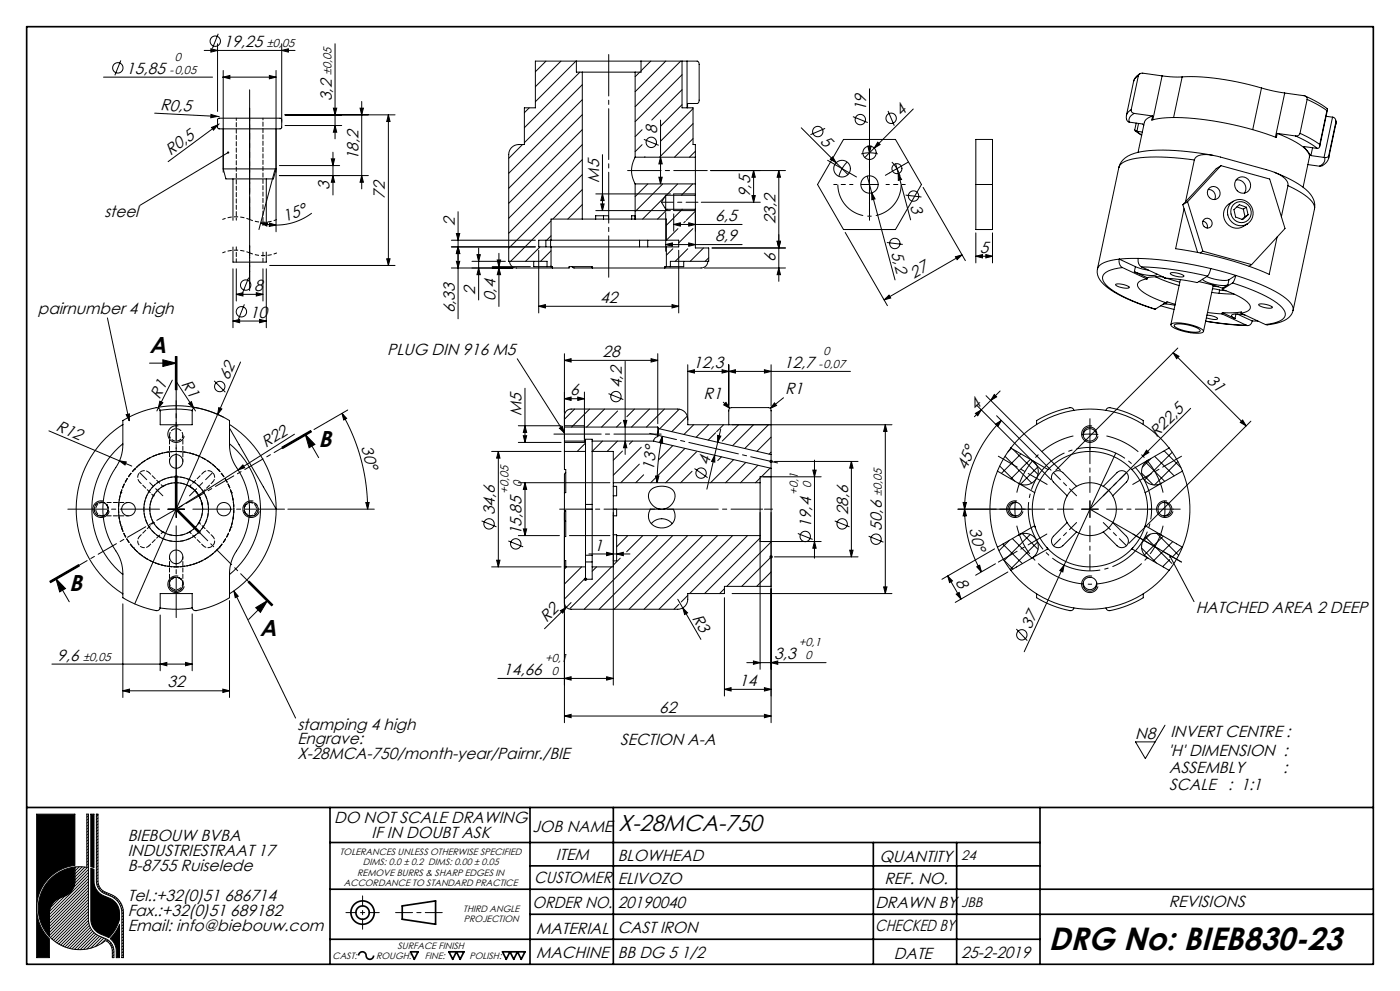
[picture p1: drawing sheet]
<svg xmlns="http://www.w3.org/2000/svg" width="420mm" height="297mm" viewBox="0 0 420 297" stroke-linecap="round" stroke-linejoin="round" font-family="sans-serif">
<defs><g id="words">
<text font-size="9.7" x="314.5" y="284.7">DRG No: BIEB830-23</text>
<g font-size="6.9">
<text x="44.9" y="105.7">A</text>
<text x="95.6" y="134">B</text>
<text x="20.8" y="177.2">B</text>
<text x="78" y="190.5">A</text>
<text x="185.6" y="248.9">X-28MCA-750</text>
</g>
<g font-size="4.8">
<text x="67.1" y="14.1">19,25</text>
<text x="37.9" y="22.1">15,85</text>
<text x="48" y="33" transform="rotate(3 48 33)">R0,5</text>
<text x="99.5" y="30.3" transform="rotate(-90 99.5 30.3)">3,2</text>
<text x="259.9" y="33.3" transform="rotate(-90 259.9 33.3)">19</text>
<text x="270.4" y="34.9" transform="rotate(-45 270.4 34.9)">4</text>
<text x="197.1" y="40.1" transform="rotate(-90 197.1 40.1)">8</text>
<text x="51.1" y="46.7" transform="rotate(-36 51.1 46.7)">R0,5</text>
<text x="245.9" y="42.5" transform="rotate(45 245.9 42.5)">5</text>
<text x="107.5" y="48" transform="rotate(-90 107.5 48)">18,2</text>
<text x="98.9" y="56.9" transform="rotate(-90 98.9 56.9)">3</text>
<text x="115.5" y="59.6" transform="rotate(-90 115.5 59.6)">72</text>
<text x="179.7" y="54.8" transform="rotate(-90 179.7 54.8)">M5</text>
<text x="225.1" y="59.1" transform="rotate(-90 225.1 59.1)">9,5</text>
<text x="31.3" y="65">steel</text>
<text x="273" y="61.6" transform="rotate(75 273 61.6)">3</text>
<text x="85.6" y="66.6" transform="rotate(-21 85.6 66.6)">15°</text>
<text x="136.4" y="67.6" transform="rotate(-90 136.4 67.6)">2</text>
<text x="214.6" y="66.3">6,5</text>
<text x="232.6" y="67.2" transform="rotate(-90 232.6 67.2)">23,2</text>
<text x="214.6" y="72.3">8,9</text>
<text x="267.4" y="75.9" transform="rotate(75 267.4 75.9)">5,2</text>
<text x="294" y="75.8">5</text>
<text x="232.6" y="78.6" transform="rotate(-90 232.6 78.6)">6</text>
<text x="274.2" y="83.5" transform="rotate(-30 274.2 83.5)">27</text>
<text x="76.2" y="87.2">8</text>
<text x="142.6" y="88.3" transform="rotate(-90 142.6 88.3)">2</text>
<text x="11.4" y="94.2">pairnumber 4 high</text>
<text x="74.9" y="95.2">10</text>
<text x="136.4" y="94" transform="rotate(-90 136.4 94)">6,33</text>
<text x="148.7" y="90.3" transform="rotate(-90 148.7 90.3)">0,4</text>
<text x="180.1" y="90.8">42</text>
<text x="116.1" y="106.5">PLUG DIN 916 M5</text>
<text x="180.8" y="107">28</text>
<text x="208" y="110.3">12,3</text>
<text x="235.1" y="110.3">12,7</text>
<text x="47.8" y="119.8" transform="rotate(-63 47.8 119.8)">R1</text>
<text x="54.3" y="115" transform="rotate(57 54.3 115)">R1</text>
<text x="68.6" y="114.2" transform="rotate(-66 68.6 114.2)">62</text>
<text x="171" y="118.5">6</text>
<text x="186.5" y="116.3" transform="rotate(-90 186.5 116.3)">4,2</text>
<text x="211.1" y="119.5">R1</text>
<text x="235.5" y="118.2">R1</text>
<text x="361.8" y="114.2" transform="rotate(45 361.8 114.2)">31</text>
<text x="156.5" y="124.8" transform="rotate(-90 156.5 124.8)">M5</text>
<text x="292.7" y="123.1" transform="rotate(-45 292.7 123.1)">4</text>
<text x="16.5" y="128.8" transform="rotate(24 16.5 128.8)">R12</text>
<text x="347" y="131.2" transform="rotate(-45 347 131.2)">R22,5</text>
<text x="79.7" y="134.4" transform="rotate(-32 79.7 134.4)">R22</text>
<text x="108.4" y="134.1" transform="rotate(75 108.4 134.1)">30°</text>
<text x="196.1" y="141" transform="rotate(-83 196.1 141)">13°</text>
<text x="212.6" y="139.7" transform="rotate(-77 212.6 139.7)">4</text>
<text x="290" y="141.1" transform="rotate(-67 290 141.1)">45°</text>
<text x="148.5" y="154.5" transform="rotate(-90 148.5 154.5)">34,6</text>
<text x="254.4" y="154.5" transform="rotate(-90 254.4 154.5)">28,6</text>
<text x="156.5" y="160.5" transform="rotate(-90 156.5 160.5)">15,85</text>
<text x="243.3" y="158.3" transform="rotate(-90 243.3 158.3)">19,4</text>
<text x="264.6" y="159.1" transform="rotate(-90 264.6 159.1)">50,6</text>
<text x="290.7" y="158.7" transform="rotate(75 290.7 158.7)">30°</text>
<text x="178.3" y="165">1</text>
<text x="286.5" y="174.5" transform="rotate(60 286.5 174.5)">8</text>
<text x="207.6" y="185.1" transform="rotate(60 207.6 185.1)">R3</text>
<text x="358.7" y="183.8">HATCHED AREA 2 DEEP</text>
<text x="163.9" y="186.7" transform="rotate(-45 163.9 186.7)">R2</text>
<text x="309.2" y="188.7" transform="rotate(-65 309.2 188.7)">37</text>
<text x="232.3" y="197.6">3,3</text>
<text x="17.2" y="198">9,6</text>
<text x="150.9" y="202.3">14,66</text>
<text x="50.3" y="206">32</text>
<text x="221.8" y="205.6">14</text>
<text x="197.8" y="213.6">62</text>
<text x="89.2" y="218.6">stamping 4 high</text>
<text x="340.6" y="221.3">N8</text>
<text x="351.1" y="220.9">INVERT CENTRE :</text>
<text x="89.2" y="223.1">Engrave:</text>
<text x="89.2" y="227.6">X-28MCA-750/month-year/Pairnr./BIE</text>
<text x="186" y="223.2">SECTION A-A</text>
<text x="350.4" y="226.5">'H' DIMENSION :</text>
<text x="350.8" y="231.6">ASSEMBLY</text>
<text x="384.9" y="231.6">:</text>
<text x="350.8" y="236.8">SCALE</text>
<text x="368.4" y="236.8">: 1:1</text>
<text x="38.3" y="251.9">BIEBOUW BVBA</text>
<text x="100.3" y="246.6">DO NOT SCALE DRAWING</text>
<text x="111.5" y="251.1">IF IN DOUBT ASK</text>
<text x="159.7" y="249.4">JOB NAME</text>
<text x="38.3" y="256.5">INDUSTRIESTRAAT 17</text>
<text x="166.8" y="257.8">ITEM</text>
<text x="38.3" y="261">B-8755 Ruiselede</text>
<text x="185.3" y="258.1">BLOWHEAD</text>
<text x="263.8" y="258.2">QUANTITY</text>
<text x="160.2" y="264.5">CUSTOMER</text>
<text x="185.3" y="264.9">ELIVOZO</text>
<text x="265.3" y="265">REF. NO.</text>
<text x="38.3" y="270">Tel.:+32(0)51 686714</text>
<text x="38.3" y="274.6">Fax.:+32(0)51 689182</text>
<text x="159.8" y="272.1">ORDER NO.</text>
<text x="185.3" y="272.1">20190040</text>
<text x="262.6" y="272.1">DRAWN BY</text>
<text x="350.6" y="271.7">REVISIONS</text>
<text x="38.3" y="279.1">Email: info@biebouw.com</text>
<text x="160.9" y="279.8">MATERIAL</text>
<text x="185.3" y="279.7">CAST IRON</text>
<text x="262.6" y="279.1">CHECKED BY</text>
<text x="160.8" y="287.2">MACHINE</text>
<text x="185.3" y="287.1">BB DG 5 1/2</text>
<text x="268.2" y="287.3">DATE</text>
<text x="288.3" y="287.2">25-2-2019</text>
</g>
<g font-size="4.1">
<text x="288.4" y="257.8">24</text>
<text x="288.3" y="271.7">JBB</text>
</g>
<g font-size="3.5">
<text x="80" y="14.1">±0,05</text>
<text x="50.9" y="22.1">-0,05</text>
<text x="52.4" y="18.1">0</text>
<text x="99.5" y="22.6" transform="rotate(-90 99.5 22.6)">±0,05</text>
<text x="247.1" y="106.3">0</text>
<text x="245.5" y="110.3">-0,07</text>
<text x="152.5" y="147.9" transform="rotate(-90 152.5 147.9)">+0,05</text>
<text x="156.5" y="145.9" transform="rotate(-90 156.5 145.9)">0</text>
<text x="239.4" y="148.3" transform="rotate(-90 239.4 148.3)">+0,1</text>
<text x="243.3" y="146.3" transform="rotate(-90 243.3 146.3)">0</text>
<text x="264.6" y="148.8" transform="rotate(-90 264.6 148.8)">±0,05</text>
<text x="24.9" y="198">±0,05</text>
<text x="239.6" y="193.6">+0,1</text>
<text x="241.6" y="197.6">0</text>
<text x="163.5" y="198.3">+0,1</text>
<text x="165.5" y="202.3">0</text>
</g>
<g font-size="2.8">
<text x="102" y="256.1">TOLERANCES UNLESS OTHERWISE SPECIFIED</text>
<text x="107.2" y="262.5">REMOVE BURRS &amp; SHARP EDGES IN</text>
<text x="108.8" y="259.1">DIMS: 0.0 ± 0.2 DIMS: 0.00 ± 0.05</text>
<text x="103.2" y="265.5">ACCORDANCE TO STANDARD PRACTICE</text>
<text x="139" y="273.5">THIRD ANGLE</text>
<text x="139.2" y="276.5">PROJECTION</text>
<text x="99.7" y="287.3">CAST:</text>
<text x="112.8" y="287.3">ROUGH:</text>
<text x="119.3" y="284.4">SURFACE FINISH</text>
<text x="127.5" y="287.3">FINE:</text>
<text x="140.8" y="287.3">POLISH:</text>
</g>
</g></defs>
<g fill="none" stroke="#000" stroke-width=".3">
<path d="M36.2 18.1l-1.7 4.5M61.3 15.1h27.2M63.3 14.6l2 .5-2 .5zM65.3 13.1v20.3M65.5 10.1l-1.8 4.5M84.5 15.1l2-.5v1zM84.5 13.1l-.1 25.3-.4 .2h-18.2l-.5-.4v-2.4l.4-.4h18.3l.5 .5M100.5 13.1v28.5M163.8 18.3l-3.2 3.2M168.3 18.3l-7.7 7.7M172.8 18.3l-12.2 12.2M172.9 18.3h-12.3v14h-3.3v11a3.7 3.7 0 0 0-4.5 1.9l-.2 1.1v32h11.5v1.6"/>
<path d="M172.9 18.3h19.4M172.9 18.3v3.3h1.8M192.3 18.3v3.3h-1.8M192.3 18.3h12.3M195.2 18.3l-2.9 2.9M199.7 18.3l-9.2 9.2M204.2 18.3l-13.7 13.7M204.6 18.3h1.5M204.6 18.3v14h3.3v11h.7v3.8M206.1 18.3h3.1l.4 .4 .1 .6v11l-.5 .7h-2.9v1.3M206.1 18.3v14M31.1 23.1h32.7"/>
<path d="M46.4 33.9l19.4 1M63.3 34.3l2 .6-2.1 .4zM63.5 38.2l1.9-.8-1.3 1.6zM65.4 37.4l-15 11M65.8 37.1l-.4 .3M66.8 23.1h16M67 23.1l2-.5v1zM67 21.1v30.5M80.8 22.6l2 .5-2 .5zM82.8 21.1v48.4M85.5 34.4h33M85.5 37.6h17"/>
<path d="M100 32.4h1l-.5 2zM100.5 37.6l.5 2h-1zM108 32.4h1l-.5 2zM108.5 30.4v26.2M116.5 34.4l.5 2h-1zM116.5 34.4v45.2M158.8 32.3l-1.5 1.5M174 21.6l-16.7 16.7M174.7 21.6h15.8M174.7 21.6v44.1M174.7 25.4l-17.4 17.4M174.7 29.9l-22.1 22"/>
<path d="M174.7 34.4l-22.1 22M174.7 38.9l-22.1 22M190.5 21.6v25.5M191.9 21.6l-1.4 1.4M192.6 38.9l-2.1 2.1M198.2 36v19.1M204.6 26.9l-9.1 9.1M204.6 31.4l-6.4 6.4M204.6 22.4l-14.1 14.1M207.9 37.1l-10 10M207.9 32.6l-9.7 9.7M240.4 38.3l14 14"/>
<path d="M247.5 38.5l-4.4 1.9M255.9 35l4.4 1.7M260.8 26.6v38.2M266.4 33.3l1.9 4.4M274 32.7l-14.6 14.5M337.9 34.6l.2 1.5 .6 .5M337.9 34.5v.1M338.7 36.6l4.2 .6 .2 .3M339.4 32.9l-.1 .1a.99 .99 0 0 0 1 1M339.4 32.9l-1 .8-.5 .8M340.1 24.4l-2.2 10.1M340.3 34a2.25 2.25 0 0 0-1.6 2.6"/>
<path d="M340.3 34l5.5 .8M340.5 39.2l2 1.3M340.9 36.9l-.5 2.2 .5 .2M340.9 39.3h.2M340.9 39.3l1.6 1.2M341.1 39.3l1.6 .3M341.5 22.7l.5-.6 .7-.2 5.9 .8M341.5 22.7l-1 .8-.4 .9M341.5 22.7l-2.1 10.2M341.6 37l-.5 2.3M342 22.1l-.2 .1a3.4 3.4 0 0 0-1.7 2.2M345.8 34.8l-.3 1.2a47.7 47.7 0 0 1 18.6 .3 95.5 95.5 0 0 1 18.8 4.9l.3-1.2"/>
<path d="M345.8 34.8a3.3 3.3 0 0 0-2.5 1.9l-1.9 9M348.6 22.7l3.3 .4 2.7-.1M348.6 22.7l-2.7 13.2M354.6 23a74.5 74.5 0 0 1 23.9 3.4M354.6 23l-2.5 12.2M378.5 26.4l6.9 1.5M378.5 26.4l-2.7 12.5M383.2 40a23.2 23.2 0 0 1 9 5.3 2.19 2.19 0 0 1 .6 1.8l-1.9 9M383.2 40l5.5 .8M385.4 27.9l5.9 .8a.96 .96 0 0 1 .8 1.1M385.4 27.9l-2.8 13.2M390 40l-.5 .6-.8 .2"/>
<path d="M390 40l3.3 1.6 2.6 1.7M391.6 28.8a27.2 27.2 0 0 1 6.6 3.9l-.1 .4M392.1 29.8l3.4 1.7 2.6 1.6M392.1 29.8l-2.1 10.2M397.8 34.8l2 .3M398.1 33.1l-2.2 10.2M398.2 32.9l-2.3 11M399.8 35.1h.1a1.11 1.11 0 0 1 .9 1.4M399.8 35.1l-2.6 12.1M400.8 37.2l-2.2 10.2M400.8 36.2l-.1 .9M400.8 36.5v.7"/>
<path d="M400.8 36.5l-2.2 10.2M67 50.6h15.8l-.8 3h-14.2zM68.4 45.7l-26.4 15.9M69.9 53.6v12.4M79.9 53.6v13.9M82.6 50.6l-4.9 18.2M83.8 52.6h26.7M83.8 49.6h18.1M99.4 47.6h1l-.5 2zM99.9 52.6l.5 2h-1zM99.9 45.6v12.8M108.5 52.6l.5 2h-1z"/>
<path d="M156.8 43.3l-4.2 4.2M174.7 43.3l-22.1 22.1M174.7 47.8l-22.1 22.1M174.7 52.3l-22.1 22.1M174.7 56.8l-8.9 8.9M178.7 58.1h22.4M180.7 58.1l.5 2h-1zM180.7 46.3v16.8M190.5 47.1a7.9 7.9 0 0 0 0 8M190.5 55.1v10.6M190.5 55.1h18.1M190.5 47.1h18.1"/>
<path d="M192.6 43.4l-2.1 2.1M193.2 41.8l4.4 1.7M193.5 47l-.1 .1M194.3 55.1l-3.8 3.8M197.7 53.1h1l-.5 2zM198.2 47.1l.5 2h-1zM198.8 55.1l-8.3 8.3M199.4 59l-6.6 6.7M199.7 58.5v4.2M199.7 58.5h8.9M199.7 58.5l-1.2 2.1 1.2 2.1M203.3 55.1l-3.4 3.4"/>
<path d="M207.8 55.1l-3.4 3.4M207.9 41.5l-5.6 5.6M208.6 47.1v8M208.6 58.5v4.2M208.6 55.1v3.4M208.6 58.1h-6.5v.4v4.6h6.5M208.6 45.3l-1.8 1.8M225.6 58.6h1l-.5 2zM226.1 51.1v9.5M226.1 51.1l.5 2h-1zM233.6 51.1l.5 2h-1zM233.6 51.1v33.2"/>
<path d="M235.6 51.1h-22.4M249.1 47.7l.7-.7 1.1 1.8zM250.5 49.3l4.3 2.5M253.1 41.8h15.5l7.8 13.5-7.8 13.5h-15.5l-7.8-13.5zM254.1 48.6a9.5 9.5 0 0 0-2.4 4.2M258.3 55.3h5M260.2 52.8l8.3 31.1M260.3 43.8h1l-.5 2zM261.5 57.8l1 1.8-.9 .3zM263.3 42.6l.7 .7-1.7 1.1zM268.7 49.1l4.5 16.8M269.5 52l1 1.8-1 .3z"/>
<path d="M271.7 58.5l4.7 .5M276.9 56.2l12.7 21.9M292.7 55.3h5M292.7 41.8h5v27h-5zM335.6 50.2l-6.4 30.4M358.3 47.9l.5-.8 1.5-.7a12.1 12.1 0 0 1 5.8 .7l14.9 4.1a7.4 7.4 0 0 1 5.4 3.7v.7M358.3 47.9a52.3 52.3 0 0 0-19.7 .1 3.7 3.7 0 0 0-3 2.2M358.3 47.9l-2.7 12.6M362.5 56.8a2.06 2.06 0 0 1 1.9 3M363.9 46.6a65.7 65.7 0 0 0-22.2-1 6.8 6.8 0 0 0-6 4.6M366.3 49.7l-10 10.8M366.3 49.7l14.6 4 4.6 14.8-10 10.8"/>
<path d="M366.3 49.7l-1.4 .8-10.1 10.9M370.8 53.9a2.56 2.56 0 0 1 2.6 1.2 2.56 2.56 0 0 1-.1 2.8M382.3 51.6a27.5 27.5 0 0 1 10.9 6.7 5.2 5.2 0 0 1 1.1 4.3M386.4 55.6a17.9 17.9 0 0 1 7.6 5.4l.3 1.6M386.4 55.6l-2 9.4M388.7 40.8a30.6 30.6 0 0 1 6.5 3.7M392.4 49.3l3.5 .5M393.3 46.6l3.9 .6M393.8 44.3l-.5 2.3M395.2 44.5l-4.1-.6 2.2 2.7M395.9 43.3a.85 .85 0 0 1-.7 1.2M397.2 47.2h.2"/>
<path d="M397.4 47.2a2.25 2.25 0 0 1-1.5 2.6M398.6 47.3a3.3 3.3 0 0 1-2.7 2.5M398.6 47.3v.1M398.6 46.7l-.4 .4-.8 .1M398.6 46.7v.6M69.9 74v4.6h10v-3.1M78.2 66.9l2.1-.1-.2 1zM78.2 66.9l2.3 .4 2.3 .2M80.8 66.9l2 .6-2 .3zM80.9 79.6h37.6M93.5 63.9a17.8 17.8 0 0 1-10.7 3.6M116 77.6h1l-.5 2z"/>
<path d="M135.4 74h25.2M135.4 72h25.2M136.9 78.3h1l-.5 2zM136.9 70h1l-.5 2zM137.4 74l.5 2h-1zM137.4 63.4v32.1M141.6 78.3h10M143.1 76.3h1l-.5 2zM143.6 74.3v15.6M147.7 79.9h11.4M149.2 77.9h1l-.5 2zM149.7 75.9v15.9"/>
<path d="M152.9 78.3a2.01 2.01 0 0 0 2 2h10.8M160.1 78.3v1.6h4M161.6 75v18.8M162 74l-4.3 4.3M163.8 72v2M164.1 79.9h1.2M165.2 72v2M165.3 79.9h.4v.4M165.3 74h34.6M165.3 72h34.6M165.3 72h-3.7v2h3.7M165.3 74v5.9"/>
<path d="M165.3 66.2l-12.1 12.1M165.3 70.7l-1.3 1.3M165.3 75.2l-3.1 3.1M165.3 79.7l-.2 .2M171.6 79.9l.6 .4h5.5M174.7 65.7h4M174.7 65.7h-9.4v6.3M174.7 61.3l-4.4 4.4M178.7 65.7v-1h3.9v1M178.7 65.7h2.4M178.7 63.1h22.4M180.2 61.1h1l-.5 2z"/>
<path d="M181.1 65.7h1.5M181.1 64.7v1M182.6 65.7h6.9M189.5 65.7h10.4v6.3M190.5 64.7h-1v1M190.5 65.7h.1M191.9 72v2M194.3 72v2M199.7 62.7h8.9M199.7 73.3l2-.5v1zM199.7 63.7v11.6M199.7 73.3h22.9"/>
<path d="M199.9 79.9h-.5v.4M199.9 72h3.7v2h-3.7M199.9 79.9h1.2M199.9 74v5.9M200.2 62.7l-2.9 3M201.1 79.8l-.1 .1M201.9 74.5l-2 2M202.1 67.3l2-.5v1zM202.1 64.1v5.2M202.1 67.3h20.5M203.4 68.5l-3.5 3.5M203.6 75v18.8"/>
<path d="M204.7 62.7l-4.8 4.8M205.1 78.3v1.6h-4M205.6 66.3l-.5 .5M206.3 74.5l-3.7 3.8M206.6 72.8l2 .5-2 .5zM206.6 66.8l2 .5-2 .5zM207.9 68.5l-4.3 4.3M208.6 62.7v11.6h4v4h-11.5v1.6M208.6 63.3l-2.7 2.7M210.4 60.6h17.7M211.1 74.3l-4 4M212.3 78.3a2.01 2.01 0 0 1-2 2h-10.9"/>
<path d="M212.6 77.3l-1 1M213.6 74.3h22M233.1 72.3h1l-.5 2zM253.6 69.7l12.6 21.9M266.1 72.7l4.7 .6M286.6 76.9l2-.5-1.5 1.4zM288.6 76.4l-23.4 13.5M292.7 76.8l2-.5v1zM292.7 69.8v9M292.7 76.8h5M295.7 76.3l2 .5-2 .5zM297.7 69.8v9"/>
<path d="M335.8 77.7a2.36 2.36 0 0 0 .9 2.5M335.8 77.7l-3.6 .7a3.6 3.6 0 0 0-3 2.2M335.8 77.7l4.8 2.2M340.6 79.9l4 1.1M340.6 79.9l-.3 1.5M341.5 77.4a107.3 107.3 0 0 1 21.7 3.1M341.5 77.4l-5.7 .3M341.5 77.4a2.32 2.32 0 0 0 .9 2.6M342.4 80a99.1 99.1 0 0 1 19.9 2.7M342.4 80l7.3 3.3-.3 .1M354.8 61.4l4.5 14.3M355.2 62.5l-2.5 12a107.4 107.4 0 0 1 28.1 7.7l2.3-11.1"/>
<path d="M356.3 60.5l4.6 14.8M356.3 60.5l-1.5 .9M360.9 66.3a1.55 1.55 0 0 1 1.3 2M360.9 75.3l14.6 4M360.9 75.3l-.8 .5M369.9 61.4a3.1 3.1 0 0 1 5.1 .9 3.1 3.1 0 0 1-2.5 4.4 3.3 3.3 0 0 1-2.9-1.8 3.3 3.3 0 0 1 .3-3.5zM370 60.3a4 4 0 0 0-1.1 5.4 4 4 0 0 0 5.3 1.4 4.1 4.1 0 0 1-6.5-.6 4.1 4.1 0 0 1 2.2-6.2M370 60.3a4 4 0 0 1 5.3 1.4 4 4 0 0 1-1.2 5.5M371.1 62l1.9 .7M373 62.7l.5 2.2M373.5 64.9l-.9 .8M373.9 62.1l-2.1-.8-1.6 1.5 .5 2.2 2.1 .8 1.6-1.4"/>
<path d="M373.9 62.1l.5 2.3M373.9 62.1l-.9 .6M374.4 64.4l-.9 .5M375.5 79.3l-.8 .5M394.3 62.6l-6.4 30.4M32.2 95.3l6.6 30.8M69.9 96.2l2-.5v1zM69.9 80.6v17.6M69.9 96.2h10M70.9 88.2l2-.5v1zM70.9 80.6v9.6M70.9 88.2h8"/>
<path d="M73.3 91.2l-1.8 4.5M74.6 83.2l-1.8 4.5M76.9 87.7l2 .5-2 .5zM77.9 95.7l2 .5-2 .5zM78.9 80.6v9.6M79.9 80.6v17.6M143.6 80.3l.5 2h-1zM149.7 80.3l.5 2h-1zM153.9 80.3h-18.5M161.6 91.8l2-.5v1zM161.6 91.8h42M165.7 80.3h5v-.4h7v.4"/>
<path d="M177.7 80.3h21.7M201.6 91.3l2 .5-2 .5zM211.3 80.3h24.3M233.6 80.3l.5 2h-1zM265.2 89.9l1.5-1.5 .5 .9zM329.2 80.6a5.4 5.4 0 0 0 2.8 5.4 48.1 48.1 0 0 0 14.5 6.7M334.8 85.2a5 5 0 0 1 4 1 4.6 4.6 0 0 1-4.1-.9zM336.7 80.2l-3.4 .7a2.6 2.6 0 0 0-2.4 3.2 14.4 14.4 0 0 0 7.1 5.3l8.6 3.3M336.7 80.2l7.3 3.4M340.3 81.4a11.1 11.1 0 0 0 6.6 1l.2-.3M340.3 81.4l3.7 1.8M344 83.2v.4"/>
<path d="M344.2 83.5l-.8 .2a1.89 1.89 0 0 0-2.1 2 10.7 10.7 0 0 0 6 4.1l2.7 1M344.2 83.5l-.2 .1M344.3 83.2l-.1 .3M344.3 83.2h-.3M346.6 92.7h-.1M346.6 83l3.9 1.6 3.2 1M348.2 91.6l4 1.1M348.7 82.9l.4 .2M348.8 82.9l-4.5 .3M349 91.1l3.5 .4M349.4 83.2v.2M350 90.8l.1-.4 2.4 .8"/>
<path d="M350 90.8l-.4-.1-3 2M350 83.4l3.9 1.2M351.2 81.8a5 5 0 0 1 4 1 4.6 4.6 0 0 1-4.1-.9zM351.4 97.1a12.8 12.8 0 0 1 9.6 2l-.1 .4a13.3 13.3 0 0 1-9-1.4l-.6-.6zM352.3 97.4a10 10 0 0 1 7.7 1.6l.1 .2a5.6 5.6 0 0 1-4.4 0l-2.7-.9-.7-.5zM354.1 83.8l-2.8 13.5M359.6 84.4l7.2 2M360.7 83.7a10.4 10.4 0 0 0 7.7 1.7M361.7 96.3a89.3 89.3 0 0 0 12.6 1.3M361.7 96.2l6.1 .9 6.1 .4M362 82.9a11.8 11.8 0 0 0 6.7 .9M362.1 94.4a4.5 4.5 0 0 1 3.2 1.1 4.5 4.5 0 0 1-3.4-.3"/>
<path d="M362.2 93.7l4.4 .4M362.3 82.7l-3.1 2-5.1-.9-4.7-.4M363.2 80.5l7.5 2M363.2 80.5l-.4 1.4-.5 .8M363.5 87.6l6.7 .5M363.7 86.5l2.2 .4M363.9 85.7l1.6 .2M364 85.5l-3 13.9M365.9 86.9l1.9 .2M365.9 86.9l-.2 1M366.6 94.1l7.3 3.4M366.7 86.7a19.4 19.4 0 0 1 8 4.3 1.38 1.38 0 0 1 .4 1.5 1.38 1.38 0 0 1-1.2 .9l-1.6 .5"/>
<path d="M366.7 93.7h3.2l2.5-.2-.1 .4M366.7 93.7l-.1 .4M366.7 93.7l3.8 1.8M366.8 86.4l-.1 .3M368.4 85.4l-1.6 1M368.7 83.8l-.3 1.6M369.8 84.8a43 43 0 0 1 14.2 6.7 2.72 2.72 0 0 1 1.1 3.9l-2.1 1.2-3.4 .7M369.8 84.8l-3.1 1.9M370.7 82.5l-.4 1.5-.5 .8M370.7 82.5a45.3 45.3 0 0 1 15.9 7.7 3.5 3.5 0 0 1 1.3 2.8M370.7 82.5l-2 1.3M370.8 94.1l-.3 1.4"/>
<path d="M371.2 94.1l4.5 2.1M372.3 93.9l7.3 3.4M373.5 94.4a5.6 5.6 0 0 0-4 .1l.2 .5 .8 .5M375.7 96.2h1.7M375.7 96.2a1.35 1.35 0 0 1-1.8 1.3M377.7 91.2a5 5 0 0 1 4 1 4.6 4.6 0 0 1-4.1-.9zM387.9 93a5.5 5.5 0 0 1-4.8 3.9l-2.5 .4h-1M44.9 108.8h8M48.9 107.8l4 1-4 1zM51.7 113.9l-4.6 9.3M52.6 106.8v10zM52.7 114.1l6 9.1"/>
<path d="M52.9 106.8v10M53.1 106.8v10M64.2 114.1l3.4 3.4M72.2 108.5l-31.8 72.5M155.2 107.5l14.1 22.3M157.5 116.4v16.2M169.3 108l2-.5v1zM169.3 106v25.6M169.3 108h28M169.3 119.5l2-.5v1zM169.3 119.5h6M173.3 119l2 .5-2 .5z"/>
<path d="M175.3 117.5v15.1h-6M182.5 118l4.5 1.7M187.6 108.3v27.9M195.3 107.5l2 .5-2 .5zM197.3 106v21M206.3 111.3l2-.5v1zM206.3 111.3h48.8M206.3 109.3v18h61.3M216.6 110.8l2 .5-2 .5zM218.6 111.3l2-.5v1zM218.6 109.3v12.7M229.3 110.8l2 .5-2 .5z"/>
<path d="M231.3 109.3v12.4M235 119.2l-3.9 3.2M295.8 118.6l22.3 22.3M298.3 118.2l.7 .7-1.8 1.1zM300 117.2l-7.7 7.7M351.9 105.7l22 21.9M351.9 105.7l1.8 1.1-.7 .7zM353.3 104.3l-36.6 36.6M14.7 129.1l24.8 10.6M35.8 138.1l2.1 .3-.4 1zM36.9 127.2v6.1a13.1 13.1 0 0 1-3 8.1 22.2 22.2 0 0 0 1.3 24.4l.8 1.7 .7 2.6 .2 7.9M36.9 133a25.3 25.3 0 0 0 0 39.2"/>
<path d="M36.9 127.2a30 30 0 0 0 0 50.8M37.9 124.3l.9-.3v2.1zM47.8 122a31 31 0 0 1 19.3 3.1M48 120.3l.8 .4-1.3 1.6zM48 123l-.2-.5-.6-.3a27.4 27.4 0 0 0-10.3 3.9v1.1M48 123l.1 4.3h9.6v-4.3M53.5 127.7a2.5 2.5 0 0 0-3.1 1.7 2.5 2.5 0 0 0 1.8 3.1 2.5 2.5 0 0 0 3.1-1.8M56.6 120.9l.8-.5 .7 1.9zM57.7 123l.2-.5 .6-.3a27.4 27.4 0 0 1 10.4 3.9v1.1M57.7 123l-5.2-.4-4.5 .4M65.6 122.2l1 .4-1.3 1.6zM68.8 127.2a30 30 0 0 1 14.1 25.4"/>
<path d="M68.9 127.2v6.1a13.1 13.1 0 0 0 2.9 8.1 22.2 22.2 0 0 1-1.3 24.4l-.8 1.7-.7 2.6-.1 7.9M68.9 133a25.3 25.3 0 0 1 0 39.2M68.9 128.3l14 24.3M72.9 139.3l.5 .9-2 .6zM88.3 130.1l-35.4 22.5 7 7.1M91.6 130.2l4 7M91.6 130.2l2.9 3-1.8 1zM93.2 129l-8.7 5M93.3 129.2l-8.6 5M93.5 129.4l-8.7 5M102.6 123.9l1.4 1.5-.9 .5zM102.6 123.9a57.4 57.4 0 0 1 7.7 28.7"/>
<path d="M104.3 122.9l-10.1 5.8M147.5 135.3h20.8M149.5 135.3l.5 2h-1zM149.5 135.3v34.6M155.5 132.6h12.8M155.5 127.6h12.8M157 130.6h1l-.5 2zM157.5 127.6l.5 2h-1zM167.8 128.3l.9-.5 .6 2zM169.3 127.6h6M169.3 124.6a2 2 0 0 1 2-2h32a3 3 0 0 1 3 3M169.3 135.3v5.4h.4v6.9h-.4"/>
<path d="M169.3 132.2v3.1M169.3 135.3h6.4M169.3 132.2h6.4M172.4 122.6l-3.1 3.1M175.7 132.8l-2.5 2.5M175.7 132.2v-.6h2v.6M175.7 135.3v34.6M175.7 132.2v3.1M176.9 122.6l-5.4 5.4M177.7 135.3v34.6M177.7 135.3h6.3v9.4M177.7 132.2h18.3"/>
<path d="M177.7 132.2v3.1M180.7 132.2l-3 3.1M181.4 122.6l-5.4 5.4M185.2 132.2l-3.1 3.1M185.3 123.2l-4.8 4.8M186.3 126.6l-1.4 1.4M186.7 135.2l-2.7 2.7M187.1 126h1l-.5 2zM187.6 132.2l.5 2h-1zM189.7 132.2l-.9 .9M190.3 122.6l-2.2 2.3M191.8 139.1l-5.6 5.6"/>
<path d="M192.4 134l-8.4 8.4M194.8 122.6l-5.4 5.4M196 132.2l35.3 8.1M197.3 130.8a1.68 1.68 0 0 0-1.3 1.4M197.3 128v2.8M197.3 128h-28v4.2M197.3 128l.3 .5M197.6 128.5l-.3 2.3M197.6 128.5l33.7 7.7M198.2 132.7l-.1 .1M198.7 130.8l.1 2-1-.2zM198.7 130.8l-1.2 6.9-.4 7"/>
<path d="M199.3 122.6l-5.4 5.4M201.9 133.5l-4.4 4.4M203.8 122.6l-5.9 5.9M205.5 134.4l-10.3 10.3M206.2 124.7l-4.7 4.7M208.1 127.3l-2.9 2.9M209 135.4l-9.3 9.3M212.6 127.3l-3.8 3.7M214.4 136.4v2.1l-.9-.2zM214.7 129.7l-2.2 2.2M215.3 130.5l.9 .2-.9 1.8zM215.7 128.7l-.7 .7"/>
<path d="M216.2 128.6l-4.1 18M216.4 136.9l-1.1 1.1M217 120.5l1.9 1.8M217.1 127.3l-1.3 1.3M217.8 120.6l1.1 1.7-1.8-1zM218.6 127.3v-4.3a.8 .8 0 0 1 .8-.8h11.1a.82 .82 0 0 1 .8 .9v13.1M220.1 137.8l-6.9 6.9M221.6 127.3l-4.9 4.9M223.7 138.6l-6 6.1M226.1 127.3l-6.3 6.3M227.4 139.4l-5.2 5.3M230.5 127.3l-7.1 7.1"/>
<path d="M230.8 138.3h1M231 137.9l.7 .7M231.3 137.8v1M231.3 131l-4.2 4.3M231.3 135.5l-.6 .6M231.3 136.2v4.1M231.7 137.9l-.7 .7M232.3 138.3h25.1M232.3 120.7l.7 .8-1.9 .9zM244.3 137.9v29.4M255.4 138.3v28.6M255.4 138.3l.5 2h-1z"/>
<path d="M265.6 127.3l.5 2h-1zM265.6 127.3v50.6M292.6 123.9l1.8-1.1-1.1 1.8zM293 121.4l22.3 22.4M298.7 127.1l1.7-1.1-1 1.8zM299 124.6l16.3 16.3M299.9 139.7l4.6 4.5M300.4 126a37.6 37.6 0 0 0-11 26.6M301.5 136.8l8 8M303.2 134.3a30 30 0 0 1 47.5 0M303.2 134.3l11.2 6.4M303.2 134.3a30 30 0 0 0-4 6.9"/>
<path d="M303.4 134.4l-1 1M303.9 134.6l7.5 7.6M306.3 136l-5.9 5.9M309.1 137.7l-5.8 5.8M309.5 137.9a4 4 0 0 1 1.5 5.4 4 4 0 0 1-5.5 1.5M322.2 123l-.3-.5-.6-.3a27.9 27.9 0 0 0-10.3 3.9v1.1M325 130.5a1.99 1.99 0 0 1 2-2 1.99 1.99 0 0 1 2 2M327.6 127.7a2.5 2.5 0 0 0-3 1.7 2.5 2.5 0 0 0 1.7 3.1 2.5 2.5 0 0 0 3.1-1.8M331.8 123l.2-.5 .6-.3a26.1 26.1 0 0 1 10.4 4v1M334.7 135.8l-27.4 59.5M343.7 138.5l5.7 5.8M344 134.9l.7 .7-1.8 1.1z"/>
<path d="M344.5 137.9a4 4 0 0 0-1.5 5.4 4 4 0 0 0 5.5 1.5M345.3 137.4l-2.6 2.6M346.4 136.8l5.9 5.8M349.2 135.1l5.1 5M350.7 134.3l-11.1 6.4M350.7 134.3a30 30 0 0 1 4 6.9M351.7 135.5l-8.4 8.4M353.4 138.3l-7.1 7M357.2 122.4l-30.2 30.2 27.4 15.8M372.1 126.6l.7-.7 1.1 1.7zM375.3 126.2l-36.7 36.6M31 150.2a2.5 2.5 0 0 0-3.1 1.7 2.5 2.5 0 0 0 1.8 3.1 2.5 2.5 0 0 0 3.1-1.8"/>
<path d="M50.4 152.6h5M52.6 142.6v10M52.7 152.8l7 7M52.9 142.6v12.5M53 152.4l7.1 7.1M53.1 142.6v10M76 150.2a2.5 2.5 0 0 0-3.1 1.7 2.5 2.5 0 0 0 1.8 3.1 2.5 2.5 0 0 0 3.1-1.8M82.9 152.6a30 30 0 0 1-14.1 25.4M86.4 152.6h25.9M109.7 150.6h1l-.4 2zM144.5 156.1l4.4 1.8M155.5 144.7h27.5"/>
<path d="M157 158.5h1l-.5 2zM157.5 144.7l.5 2h-1zM157.5 144.7v15.8M169.3 153.1h.4v7.7h-.4v7.2h.4v1.9M169.3 147.6v5.5M169.3 155.9l.4 .3M169.3 153.1v63.5M169.7 141.6l-.4 .6v5.4M175.7 152.6h2M175.7 151.2h2M184 154.6v5.7h1v.2M184 152.6h1v2h-1"/>
<path d="M184 145.8h1v2.8h-1M184 144.7v1.1M184 148.6v4M184 152.6v2M184 145.8v2.8M184 144.7h44M184 153.6v51.7M193.1 142.3l-2.4 2.4M196.7 142.7h1l-.6 2zM198 152.6a3.9 3.9 0 0 1-3.1-5.4 5 5 0 0 1 7.2 .1 3.9 3.9 0 0 1-3 5.3M198 152.6h-2.9a3.8 3.8 0 0 0 .3 4.3 3.8 3.8 0 0 0 4.1 1.2 3.6 3.6 0 0 0 2.5-5.5h-2.9M198 152.6h1.1"/>
<path d="M201.7 156.9a4.1 4.1 0 0 0-6.3 0M207.6 141.2l-3.4 3.5M208.4 140.4l3.9 2.8M228 153.6v47M228 143.3l-1.4 1.4M228 144.7v15.8h-43M231 140.3l-2.6 2.6M231.3 153.6v63M231.3 140.3v22M239.3 159.9l4.5 1.8M243.8 140.9h1l-.5 2zM246.3 142.9h-18.3v1.8"/>
<path d="M250.4 156.1l4.5 1.8M287.4 152.6h20.2M288.9 150.6h1l-.5 2zM289.4 152.6l.5 2h-1zM289.4 152.6a37.6 37.6 0 0 0 5 18.8M299.2 141.2a30 30 0 0 0 0 22.8M299.2 141.2l11.2 6.4M304.6 150.1v5M304.8 150.6a1.99 1.99 0 0 0-2 2 1.99 1.99 0 0 0 2 2M305.1 150.2a2.5 2.5 0 0 0-3 1.7 2.5 2.5 0 0 0 1.7 3.1 2.5 2.5 0 0 0 3.1-1.8M306.7 159.9l4.7 4.7M310.4 147.6a17.3 17.3 0 0 0 .1 10.3"/>
<path d="M310.5 157.9l-.2-.3-11.1 6.4M310.5 157.9a17.3 17.3 0 0 0 3.6 6.3M311.3 140l-5.1 5.1M314.4 140.7a17.3 17.3 0 0 1 25.2 0M314.4 140.7a17.3 17.3 0 0 0-4 6.9M320.1 148.6a7.9 7.9 0 0 0 0 8M320.1 156.6l-4.1 4.1a2 2 0 0 0 0 2.9 2 2 0 0 0 2.8 0l4.2-4.2M320.1 156.6a7.9 7.9 0 0 0 2.9 2.8M323 159.4a7.9 7.9 0 0 0 8 0M323 145.8a7.9 7.9 0 0 1 8 0M323 145.8l-4.2-4.2a2 2 0 0 0-2.8 0 2 2 0 0 0 0 2.9l4.1 4.1M323 145.8a7.9 7.9 0 0 0-2.9 2.8"/>
<path d="M324.5 152.6h5M327 150.1v5M331 145.8l4.1-4.2a2 2 0 0 1 2.8 0 2 2 0 0 1 0 2.9l-4.1 4.1M331 145.8a7.9 7.9 0 0 1 2.8 2.8M333.8 156.6l4.1 4.1a2 2 0 0 1 0 2.9 2 2 0 0 1-2.8 0l-4.1-4.2M333.8 148.6a7.9 7.9 0 0 1 0 8M333.8 156.6a7.9 7.9 0 0 1-2.8 2.8M339.6 140.7a17.3 17.3 0 0 1 4 6.9M342.5 141.8l3.5 3.5M343.4 157.9l.2-.3 11.1 6.4M343.4 157.9a17.3 17.3 0 0 1-3.6 6.3M343.6 147.6a17.3 17.3 0 0 1-.2 10.3"/>
<path d="M347.1 159.9l6.5 6.5M349.1 150.6a1.99 1.99 0 0 1 2 2 1.99 1.99 0 0 1-2 2M350.1 150.2a2.5 2.5 0 0 0-3 1.7 2.5 2.5 0 0 0 1.7 3.1 2.5 2.5 0 0 0 3.1-1.8M354.7 141.2a30 30 0 0 1 0 22.8M354.7 141.2l-11.1 6.4M16.8 173.4l4 7M16.8 173.4l2.8 3-1.7 1zM23.6 169.2l-8.7 5M23.7 169.4l-8.7 5M23.8 169.6l-8.6 5M36.9 178v1a25.8 25.8 0 0 0 10.3 4l.6-.3 .2-.5M53.5 172.7a2.5 2.5 0 0 0-3.1 1.7 2.5 2.5 0 0 0 1.8 3.1 2.5 2.5 0 0 0 3.1-1.8"/>
<path d="M68.9 178v1a26 26 0 0 1-10.4 4l-.6-.3-.2-.5M68.9 180v29M70.2 177.1l18.5 38.1M70.2 177.1l1.3 1.6-.9 .4zM74.4 174.5l7.1 7.1M74.6 174.3l7.1 7.1M74.8 174.2l7 7M80.3 180l-5.7 5.6M147.5 169.9h20.8M149 167.9h1l-.5 2zM152.5 162.1l4.4 1.8M155.5 160.5h12.3"/>
<path d="M169.3 169.9h.1M169.3 169.9h6.4M170 169.9l-.7 .7M170.8 160.5h12.2M174.5 169.9l-5.2 5.1M175.3 173.2l.7 .7M175.7 173.2l-6.4 6.3M175.7 169.9v4.2M175.7 168.4h2M175.7 166.4h2M176 173.2l-.7 .7M176.7 166h12.3"/>
<path d="M177.7 169.9v3.7h-2.5M177.7 169.9h6.3M179 169.9l-1.3 1.3M182 165.5l2 .5-2 .5zM183.5 169.9l-12.5 12.5M185 160.5v7.6h-1v-2M185 166l2-.5v1zM186.1 167.3l-2.1 2.1M188.3 160.5l-3.3 3.4M192.8 160.5l-4.8 4.9M197.3 160.5l-22.1 22.1M201.8 160.5l-22.1 22.1"/>
<path d="M203.3 179.6l7 12M206.3 160.5l-22.1 22.1M206.3 178.5l-1.9 1.9M210.8 160.5l-22.1 22.1M215.3 160.5l-22.1 22.1M217.3 179.1v29.5M217.3 176.4l-1.4 1.5M219.6 177.9h48M219.8 160.5l-22.1 22.1M224.3 160.5l-17.4 17.4M228 161.2l-16.6 16.7M230.8 166.9h1"/>
<path d="M231 166.5l.7 .7M231.3 162.4l-13.3 13.3M231.3 171.4l-4.3 4.3M231.3 175.7h-14v2.2h-11a3.7 3.7 0 0 1-1.8 4.5l-1.2 .2h-32a2 2 0 0 1-2-2M231.7 166.5l-9.2 9.2M232.3 166.9h25.1M244.3 162.3l.5 2h-1zM246.3 162.3h-18.3M254.9 164.9h1l-.5 2zM260.6 160.7l4.4 1.8M265.1 175.9h1l-.5 2zM284.3 172.6l4 6.9"/>
<path d="M284.3 172.6l1.4 1.5-.8 .5zM286.9 178.1l.8-.5 .6 1.9zM293 169.9l.9-.5 .5 2zM298.4 164.5l-15.8 9.1M298.6 169l-5.9 3.4M299.2 164a30 30 0 0 0 4 6.9M300.9 163.1l5.8 5.8M301.1 167.8l2.8 2.8M302.4 171.4l-15.8 9.1M302.8 161.9l-3.1 3.2M303.2 170.9a30 30 0 0 0 47.5 0M303.7 161.4l5.9 5.9"/>
<path d="M305.5 160.4a4 4 0 0 1 5.5 1.4 4 4 0 0 1-1.5 5.5M309.1 160.2l-7.9 7.8M311 178v1a26.7 26.7 0 0 0 10.3 4l.6-.3 .3-.5M311.3 162.5l-8.3 8.2M314.1 164.2l.2 .3-11.1 6.4M314.1 164.2a17.3 17.3 0 0 0 25.7 0M319.2 169.4l-.4 2-.9-.4zM327.6 172.7a2.5 2.5 0 0 0-3 1.7 2.5 2.5 0 0 0 1.7 3.1 2.5 2.5 0 0 0 3.1-1.8M329 174.7a1.99 1.99 0 0 1-2 2 1.99 1.99 0 0 1-2-2M339.8 164.2l-.2 .3 11.1 6.4M342.5 164.3l4.5 4.4M343 178v1a26.3 26.3 0 0 1-10.4 4l-.6-.3-.2-.5"/>
<path d="M343.7 161l7.9 7.9M345.1 160.1l-2.4 2.3M348.5 160.4a4 4 0 0 0-5.5 1.4 4 4 0 0 0 1.5 5.5M349 160.7l-5.7 5.6M350.9 167.7l-2.1 2.1M351.1 166.9l7.1 13.4M351.8 162.3l-5.8 5.9M354.7 164l-3 2.9M354.7 164a30 30 0 0 1-4 6.9M15.6 199h42.1M36.9 181v28M48 182.2l5.6 .4 4.1-.4"/>
<path d="M48 182.2l.1-4.3h9.6v4.3M48.1 199l2-.5v1zM48.1 184.3v16.7M55.7 198.5l2 .5-2 .5zM57.7 184v17M76.7 182.1l3.6-2.1-2.2 3.5zM168.1 183l1.8-1-1.1 1.8zM169.9 182l-6.5 6.4M171.3 180.6l-1.4 1.4M203.6 181.1l-1.4 1.5M204.8 182.2l1.5 1.5-.9 .5zM224 198.6h23.8"/>
<path d="M226 198.1l2 .5-2 .5zM231.3 198.6l2-.5v1zM304.9 188.5l3.3 3.5M36.9 207l2-.5v1zM36.9 207h32M66.9 206.5l2 .5-2 .5zM149.4 203.3h34.6M169.3 214.6l2-.5v1zM169.3 214.6h62M169.3 203.3l2-.5v1zM182 202.8l2 .5-2 .5zM217.3 206.6l2-.5v1z"/>
<path d="M217.3 206.6h14M229.3 214.1l2 .5-2 .5zM229.3 206.1l2 .5-2 .5zM349.5 217.3l-5.9 10-2.9-5h5.9M11 244h11.5v15.4a12.9 12.9 0 0 0-10.8 8.6 12.9 12.9 0 0 0 3.1 13.4v5.6h-3.8zM22.8 259.8l-.3 .4M23.8 259.8l-1.3 1.3M24.6 259.8l-2.1 2.2M25.5 259.9l-3 3M26 244v16l-3.5-.2v4.3a4.8 4.8 0 0 1-3 4.4M26 244h.5v31.5a5.5 5.5 0 0 0 3.4 5.1l1.8 .7a4.1 4.1 0 0 1 2.5 3.8v1.9h-.5v-2.2l-.3-1.1-.8-1.2-.9-.6a12.4 12.4 0 0 1-16.9-1.2v-7.1a4.8 4.8 0 0 1 3-4.4M26.1 244h.1"/>
<path d="M26.5 247.1l-.4 .5M26.5 248l-.4 .5M26.5 248.9l-.4 .5M26.5 249.8l-.4 .5M26.5 250.7l-.4 .5M26.5 251.6l-.4 .5M26.5 252.5l-.4 .5M26.5 253.4l-.4 .5M26.5 254.3l-.4 .5M26.5 255.2l-.4 .5M26.5 256.1l-.4 .5M26.5 257l-.4 .5"/>
<path d="M26.5 257.9l-.4 .5M26.5 258.8l-.4 .5M26.5 259.7l-4 4.1M26.5 244.4l-.4 .5M26.5 245.3l-.4 .5M26.5 246.2l-.4 .5M27.2 244h1v16l-1-.3zM28.9 244h.5v20.6l.4 1.1 .8 1.1 2.8 1.3a6 6 0 0 1 3.6 5.5v13.4h-.4v-13.4a5.5 5.5 0 0 0-3.4-5l-1.8-.8a4.1 4.1 0 0 1-2.5-3.7zM29.4 244.3l-.5 .4M29.4 245.2l-.5 .4M29.4 246.1l-.5 .4M29.4 247l-.5 .4"/>
<path d="M29.4 247.8l-.5 .5M29.4 248.7l-.5 .5M29.4 249.6l-.5 .5M29.4 250.5l-.5 .5M29.4 251.4l-.5 .5M29.4 252.3l-.5 .5M29.4 253.2l-.5 .5M29.4 254.1l-.5 .5M29.4 255l-.5 .5M29.4 255.9l-.5 .5M29.4 256.8l-.5 .5M29.4 257.7l-.5 .5"/>
<path d="M29.4 258.6l-.5 .5M29.4 259.5l-.5 .5M18 269.1l-2.9 2.9M19.5 268.5a4.8 4.8 0 0 0 3-4.4v-4.2a12.4 12.4 0 0 0-10.3 8 12.4 12.4 0 0 0 2.6 12.8v-7.1a4.8 4.8 0 0 1 3-4.4M19.5 268.5l-1.7 .7M19.6 268.5l-4.8 4.7M26.5 260.6l-4.1 4.1M26.5 261.5l-4.4 4.4M26.5 263.3l-11.7 11.7M26.5 264.2l-11.7 11.7M26.5 265.1l-11.7 11.7M26.5 266l-11.7 11.7"/>
<path d="M26.5 266.9l-11.7 11.7M26.5 267.8l-11.7 11.7M26.5 268.7l-11.7 11.7M26.5 269.6l-11.4 11.4M26.5 270.5l-10.9 10.9M26.5 271.4l-10.4 10.4M26.5 272.3l-9.9 9.9M26.5 273.2l-9.4 9.4M26.5 274.1l-8.8 8.8M26.5 275l-8.3 8.2M26.5 262.4l-11.7 11.7M26.5 275.9l-7.7 7.6"/>
<path d="M26.6 276.6l-7.1 7.2M26.8 277.3l-6.6 6.7M27.1 278l-6.2 6.2M27.2 260.2l1 .3v3.6a4.8 4.8 0 0 0 2.9 4.4l1.8 .7a4.8 4.8 0 0 1 2.9 4.4 6.4 6.4 0 0 1-.7 4l-1.1 1.8-1.4 1.6-2.4-1.1a4.8 4.8 0 0 1-3-4.4zM27.4 278.6l-5.8 5.8M27.8 279.1l-5.4 5.4M28.2 279.5l-5 5.1M28.7 279.9l-4.6 4.7M29.4 260.4l-.5 .5M29.4 261.3l-.5 .5M29.4 262.2l-.5 .5M29.4 263.1l-.5 .5"/>
<path d="M29.4 264l-.5 .5M29.5 264.8l-.4 .4M29.7 265.5l-.4 .4M30 266.1l-.3 .3M30.4 266.6l-.3 .3M30.9 267l-.3 .3M31.5 267.3l-.4 .4M32.1 267.6l-.4 .4M32.7 267.9l-.3 .3M33.4 268.1l-.4 .4M34 268.4l-.4 .4M34.5 268.8l-.3 .3"/>
<path d="M35 269.2l-.3 .3M35.5 269.6l-.4 .3M35.8 277.1v9.9h-.9v-2.2l-.3-1.2-.5-1.2-1.1-1.1 1.6-2zM35.9 270.1l-.4 .3M36.2 270.6l-.3 .4M36.5 271.2l-.3 .4M36.8 271.9l-.4 .4M37 272.6l-.5 .4M37 273.4l-.4 .5M37 274.3l-.4 .5M37 275.2l-.4 .5M37 276.1l-.4 .5"/>
<path d="M37 277l-.4 .5M37 277.9l-.4 .5M37 278.8l-.4 .5M37 279.7l-.4 .5M29.3 280.3l-4.3 4.3M29.9 280.6l-3.9 3.8M30.5 280.9l-3.3 3.3M31.1 281.1l-2.5 2.6M31.8 281.4l-1.4 1.4M32.4 281.7l-.4 .4M32.9 282.1l-.4 .3M33.3 282.6l-.3 .3"/>
<path d="M33.7 283.1l-.4 .4M33.9 283.7l-.3 .4M34.1 284.4l-.4 .5M34.2 285.3l-.5 .5M34.2 286.2l-.5 .5M37 280.6l-.4 .5M37 281.5l-.4 .5M37 282.4l-.4 .5M37 283.3l-.4 .5M37 284.2l-.4 .5M37 285.1l-.4 .5M37 286l-.4 .5"/>
<path d="M37 286.9l-.1 .1"/>
<circle cx="64.6" cy="12.3" r="1.56"/>
<circle cx="35.4" cy="20.3" r="1.56"/>
<circle cx="245.3" cy="39.4" r="1.56"/>
<circle cx="258.1" cy="35.8" r="1.56"/>
<circle cx="267.3" cy="35.5" r="1.56"/>
<circle cx="195.4" cy="42.7" r="1.56"/>
<circle cx="252.6" cy="50.5" r="2.5"/>
<circle cx="260.8" cy="45.8" r="2"/>
<circle cx="260.8" cy="55.3" r="2.6"/>
<circle cx="269.1" cy="50.5" r="1.5"/>
<circle cx="274.1" cy="58.8" r="1.56"/>
<circle cx="364.1" cy="57.8" r="1.94"/>
<circle cx="372.8" cy="55.4" r="2.43"/>
<circle cx="268.4" cy="73" r="1.56"/>
<circle cx="362.2" cy="66.8" r="1.46"/>
<circle cx="72.4" cy="93.4" r="1.56"/>
<circle cx="73.7" cy="85.4" r="1.56"/>
<circle cx="65.9" cy="115.8" r="1.56"/>
<circle cx="184.8" cy="118.9" r="1.56"/>
<circle cx="52.9" cy="138.3" r="2.03"/>
<circle cx="327" cy="130.1" r="2.1"/>
<circle cx="38.5" cy="152.6" r="2.03"/>
<circle cx="52.9" cy="152.6" r="7.9"/>
<circle cx="52.9" cy="152.6" r="9.7"/>
<circle cx="67.2" cy="152.6" r="2.03"/>
<circle cx="146.7" cy="157" r="1.56"/>
<circle cx="210.3" cy="141.8" r="1.56"/>
<circle cx="252.6" cy="157" r="1.56"/>
<circle cx="304.5" cy="152.6" r="2.1"/>
<circle cx="349.5" cy="152.6" r="2.1"/>
<circle cx="52.9" cy="166.9" r="2.03"/>
<circle cx="154.7" cy="163" r="1.56"/>
<circle cx="241.6" cy="160.8" r="1.56"/>
<circle cx="262.8" cy="161.6" r="1.56"/>
<circle cx="327" cy="175.1" r="2.1"/>
<circle cx="306.5" cy="190.3" r="1.56"/>
</g>
<g fill="none" stroke="#000" stroke-width=".5">
<path d="M8 8h404v281h-404zM8 242h404M99 242v47M99 252.5h213M159 242v47M159 259.5h153M184 242v47M262 252.5v36.5M287 252.5v36.5M312 242v47M99 266.5h313M120.7 271.5l10-1.5v7l-10-1.5z"/>
<path d="M159 274h253M99 281.5h213M107.6 286.4a1.2 1.2 0 0 1 1.4-1.1 1.2 1.2 0 0 1 .9 1.5 1.12 1.12 0 0 0 1.3 .7 1.12 1.12 0 0 0 .9-1.1M123.2 285.2h2.2l-1.1 2.3zM134.7 285.2h4.5l-1.1 2.3-1.2-2.3-1.1 2.3zM150.7 285.2h6.8l-1.1 2.3-1.2-2.3-1.1 2.3-1.1-2.3-1.1 2.3z"/>
<circle cx="108.8" cy="273.5" r="2"/>
<circle cx="108.8" cy="273.5" r="3.5"/>
</g>
<path d="M118.7 273.5h14" fill="none" stroke="#000" stroke-width=".3" stroke-dasharray="6.3 1.3 1.3 1.3" stroke-dashoffset="1.3"/>
<path d="M103.8 273.5h10M108.8 278.5v-10" fill="none" stroke="#000" stroke-width=".3" stroke-dasharray="6.3 1.3 1.3 1.3" stroke-dashoffset="3.3"/>
<path d="M11 244v28.2a12.9 12.9 0 0 1 11.5-12.8v-15.4zM11 272.2v14.8h3.8v-5.6a12.9 12.9 0 0 1-3.8-9.2zM27.2 244v15.7l1 .3v-16zM27.2 260.2l.2 16.4 .6 1.5 1 1.1 3.5 1.8a10.7 10.7 0 0 0 3.3-5.4l-.1-2.9-.8-1.9-1.4-1.3-3.3-1.6-1.4-1.5-.6-1.9v-4zM35.8 277.1l-.9 1.8-1.3 1.8a.59 .59 0 0 0-.5 .7 .59 .59 0 0 0 .6 .5l1 2 .2 3.1h.9zM15.2 263.3a12.4 12.4 0 0 0-.4 17.4v-7.2l.3-1.5 .6-1.1 .8-.9 3.7-1.9 1.6-1.6 .6-2 .1-4.6-3.7 1-1.9 1z" fill-rule="evenodd" fill="#000"/>
<path d="M74.9 75.8a10.6 10.6 0 0 0-8.2 0M74.9 65.8a10.6 10.6 0 0 0-8.2 0M83.1 75.8a10.6 10.6 0 0 1-8.2 0M83.1 65.8a10.6 10.6 0 0 1-8.2 0" fill="none" stroke="#000" stroke-width=".3" stroke-dasharray="1.3 .6" stroke-dashoffset=".2" stroke-linecap="butt"/>
<path d="M260.8 45.8l-2.4 .3M260.8 45.8l2.5 .3M269.1 50.5l-1.5-1.9M269.1 50.5l.9 2.3M327 130.1l-2.5 .1M327 130.1l2.5 .1M349.5 152.6l-.2-2.5M349.5 152.6l-.2 2.5" fill="none" stroke="#000" stroke-width=".3" stroke-dasharray="15.2 1.3 1.3 1.3" stroke-linecap="butt"/>
<path d="M251.3 55.3a9.5 9.5 0 0 0 9.5 9.5 9.5 9.5 0 0 0 9.5-9.5" fill="none" stroke="#000" stroke-width=".3" stroke-dasharray="15.2 1.3 1.3 1.3" stroke-dashoffset="2.2" stroke-linecap="butt"/>
<path d="M344.7 147.2a18.5 18.5 0 0 0-31-7.5 18.5 18.5 0 0 0 8.3 30.7 18.5 18.5 0 0 0 23-22l-.3-1.2" fill="none" stroke="#000" stroke-width=".3" stroke-dasharray="15.2 1.3 1.3 1.3" stroke-dashoffset="6.7" stroke-linecap="butt"/>
<path d="M322 130.6a22.5 22.5 0 0 0-17 17M348.9 147.6a22.5 22.5 0 0 0-17-17" fill="none" stroke="#000" stroke-width=".3" stroke-dasharray="15.2 1.3 1.3 1.3" stroke-dashoffset="4.5" stroke-linecap="butt"/>
<path d="M305 157.6a22.5 22.5 0 0 0 22 17.5 22.5 22.5 0 0 0 21.9-17.5" fill="none" stroke="#000" stroke-width=".3" stroke-dasharray="15.2 1.3 1.3 1.3" stroke-dashoffset="5.9" stroke-linecap="butt"/>
<path d="M52.9 152.6v-45.8" fill="none" stroke="#000" stroke-width=".3" stroke-dasharray="6.3 1.3 1.3 1.3" stroke-dashoffset=".6"/>
<path d="M52.9 152.6l28.8 28.8" fill="none" stroke="#000" stroke-width=".3" stroke-dasharray="6.3 1.3 1.3 1.3" stroke-dashoffset="3.1"/>
<path d="M93.3 129.2l-78.3 45.2" fill="none" stroke="#000" stroke-width=".3" stroke-dasharray="6.3 1.3 1.3 1.3" stroke-dashoffset="3.7"/>
<path d="M354.5 136.7l-14.7 8.5M314.1 145.2l-14.6-8.5M299.5 168.5l14.6-8.4M354.5 168.5l-14.6-8.4" fill="none" stroke="#000" stroke-width=".3" stroke-dasharray="15.2 1.3 1.3 1.3" stroke-dashoffset="8.7"/>
<path d="M41.9 141.6l6.9 7M63.8 141.6l-6.9 7M316 141.6l7 7M323 156.6l-7 7M331 148.6l6.9-7M331 156.6l6.9 7" fill="none" stroke="#000" stroke-width=".3" stroke-dasharray="15.2 1.3 1.3 1.3" stroke-dashoffset="12.2"/>
<path d="M228.8 152.6h-60.9" fill="none" stroke="#000" stroke-width=".3" stroke-dasharray="15.2 1.3 1.3 1.3" stroke-dashoffset="5.7"/>
<path d="M194.9 129.9l38.4 8.8" fill="none" stroke="#000" stroke-width=".3" stroke-dasharray="15.2 1.3 1.3 1.3" stroke-dashoffset="7"/>
<path d="M74.9 65.8v-11.3M74.9 85v-11.4" fill="none" stroke="#000" stroke-width=".3" stroke-dasharray="15.2 1.3 1.3 1.3" stroke-dashoffset="11.5"/>
<path d="M74.9 73.6v8" fill="none" stroke="#000" stroke-width=".3" stroke-dasharray="15.2 1.3 1.3 1.3" stroke-dashoffset="13.2"/>
<path d="M74.9 32.4v33.4" fill="none" stroke="#000" stroke-width=".3" stroke-dasharray="15.2 1.3 1.3 1.3" stroke-dashoffset=".5"/>
<path d="M74.9 35.6v16" fill="none" stroke="#000" stroke-width=".3" stroke-dasharray="15.2 1.3 1.3 1.3" stroke-dashoffset="9.1"/>
<g fill="none" stroke="#000" stroke-width=".3" stroke-dasharray="15.2 1.3 1.3 1.3">
<path d="M250.5 49.3l-2.2-1.3M254.8 51.8l2.2 1.2M255.8 55.3h-.1M260.8 50.3v-.1M260.8 45.8v-2.5M260.8 45.8v2.5M260.8 43.3v-2M260.8 48.3v2M260.8 55.3v-2.5M260.8 55.3h-2.5M260.8 55.3v2.5M260.8 55.3h2.5"/>
<path d="M265.8 55.3h.1M266.9 51.8l-1.3 .7M269.1 50.5l2.1-1.2M269.1 50.5l-2.2 1.3M271.2 49.3l1.3-.8M260.8 60.3v.1M327 130.1v-2.5M327 130.1v2.5M327 127.6v-2.1M327 132.6v2.1M229.3 152.6h2.4M302 152.6h-2.1"/>
<path d="M307 152.6h2.1M327 152.6v-2.5M327 152.6h-2.5M327 152.6v2.5M327 152.6h2.5M347 152.6h-2.1M349.5 152.6h2.5M349.5 152.6h-2.5M352 152.6h2.1"/>
</g>
<path d="M255.8 55.3h-5.7M260.8 50.3v-5.7M265.8 55.3h5.8M260.8 60.3v5.7" fill="none" stroke="#000" stroke-width=".3" stroke-dasharray="15.2 1.3 1.3 1.3" stroke-dashoffset="14.3"/>
<path d="M74.9 87.1v-60.2" fill="none" stroke="#000" stroke-width=".3" stroke-dasharray="15.2 1.3 1.3 1.3" stroke-dashoffset="6.1"/>
<path d="M182.6 16.3v66.8" fill="none" stroke="#000" stroke-width=".3" stroke-dasharray="15.2 1.3 1.3 1.3" stroke-dashoffset="2.8"/>
<path d="M198.5 60.6h10.9" fill="none" stroke="#000" stroke-width=".3" stroke-dasharray="15.2 1.3 1.3 1.3" stroke-dashoffset="11.7"/>
<path d="M188.3 51.1h23.9" fill="none" stroke="#000" stroke-width=".3" stroke-dasharray="15.2 1.3 1.3 1.3" stroke-dashoffset="5.2"/>
<path d="M166.2 130.1h32.2" fill="none" stroke="#000" stroke-width=".3" stroke-dasharray="15.2 1.3 1.3 1.3" stroke-dashoffset="1.1"/>
<path d="M322 152.6h-13.4M327 147.6v-13.4M327 157.6v13.4M332 152.6h13.4" fill="none" stroke="#000" stroke-width=".3" stroke-dasharray="15.2 1.3 1.3 1.3" stroke-dashoffset="10.4"/>
<path d="M47.9 152.6h-27.5M52.9 147.6v-27.5M52.9 157.6v27.5M57.9 152.6h27.5" fill="none" stroke="#000" stroke-width=".3" stroke-dasharray="15.2 1.3 1.3 1.3" stroke-dashoffset="3.4"/>
<g fill="#000">
<path d="M63.3 34.3l2 .6-2.1 .4zM63.5 38.2l1.9-.8-1.3 1.6zM68.2 45.5h.5l-.3 .2 .3-.2a.33 .33 0 0 1-.1 .5 .33 .33 0 0 1-.4-.1 .33 .33 0 0 1 0-.4zM249.1 47.7l.7-.7 1.1 1.8zM260.3 43.8h1l-.5 2zM261.5 57.8l1 1.8-.9 .3zM263.3 42.6l.7 .7-1.7 1.1zM269.5 52l1 1.8-1 .3zM35.8 138.1l2.1 .3-.4 1zM48 120.3l.8 .4-1.3 1.6zM56.6 120.9l.8-.5 .7 1.9zM65.6 122.2l1 .4-1.3 1.6z"/>
<path d="M344 134.9l.7 .7-1.8 1.1zM72.9 139.3l.5 .9-2 .6zM319.2 169.4l-.4 2-.9-.4zM168.1 183l1.8-1-1.1 1.8zM204.8 182.2l1.5 1.5-.9 .5z"/>
<path d="M63.3 14.6l2 .5-2 .5zM84.5 15.1l2-.5v1z"/>
<path d="M100 32.4h1l-.5 2zM100.5 37.6l.5 2h-1zM108 32.4h1l-.5 2zM108.5 52.6l.5 2h-1zM116.5 34.4l.5 2h-1zM116 77.6h1l-.5 2zM99.4 47.6h1l-.5 2zM99.9 52.6l.5 2h-1z"/>
<path d="M180.7 58.1l.5 2h-1zM180.2 61.1h1l-.5 2z"/>
<path d="M78.2 66.9l2.1-.1-.2 1zM80.8 66.9l2 .6-2 .3z"/>
<path d="M137.4 74l.5 2h-1zM136.9 70h1l-.5 2z"/>
<path d="M199.7 73.3l2-.5v1zM206.6 72.8l2 .5-2 .5z"/>
<path d="M206.6 66.8l2 .5-2 .5zM202.1 67.3l2-.5v1z"/>
<path d="M233.1 72.3h1l-.5 2zM233.6 51.1l.5 2h-1z"/>
<path d="M292.7 76.8l2-.5v1zM295.7 76.3l2 .5-2 .5z"/>
<path d="M69.9 96.2l2-.5v1zM77.9 95.7l2 .5-2 .5z"/>
<path d="M161.6 91.8l2-.5v1zM201.6 91.3l2 .5-2 .5z"/>
<path d="M265.2 89.9l1.5-1.5 .5 .9zM286.6 76.9l2-.5-1.5 1.4z"/>
<path d="M48.9 107.8l4 1-4 1zM76.7 182.1l3.6-2.1-2.2 3.5z"/>
<path d="M169.3 119.5l2-.5v1zM173.3 119l2 .5-2 .5zM70.9 88.2l2-.5v1zM76.9 87.7l2 .5-2 .5z"/>
<path d="M195.3 107.5l2 .5-2 .5zM169.3 108l2-.5v1z"/>
<path d="M218.6 111.3l2-.5v1zM229.3 110.8l2 .5-2 .5zM206.3 111.3l2-.5v1zM216.6 110.8l2 .5-2 .5zM169.3 214.6l2-.5v1zM229.3 214.1l2 .5-2 .5zM67 23.1l2-.5v1zM80.8 22.6l2 .5-2 .5z"/>
<path d="M351.9 105.7l1.8 1.1-.7 .7zM372.1 126.6l.7-.7 1.1 1.7z"/>
<path d="M37.9 124.3l.9-.3v2.1zM70.2 177.1l1.3 1.6-.9 .4zM350.9 166.6a.33 .33 0 0 0 .1 .6 .33 .33 0 0 0 .4-.4 .33 .33 0 0 0-.5-.2l.2 .3z"/>
<path d="M91.6 130.2l2.9 3-1.8 1zM16.8 173.4l2.8 3-1.7 1z"/>
<path d="M157 130.6h1l-.5 2zM157.5 127.6l.5 2h-1zM136.9 78.3h1l-.5 2zM137.4 74l.5 2h-1zM197.7 53.1h1l-.5 2zM198.2 47.1l.5 2h-1z"/>
<path d="M187.1 126h1l-.5 2zM187.6 132.2l.5 2h-1zM233.1 72.3h1l-.5 2zM233.6 80.3l.5 2h-1zM143.1 76.3h1l-.5 2zM143.6 80.3l.5 2h-1zM149.2 77.9h1l-.5 2zM149.7 80.3l.5 2h-1z"/>
<path d="M198.7 130.8l.1 2-1-.2zM196.7 142.7h1l-.6 2z"/>
<path d="M215.3 130.5l.9 .2-.9 1.8zM214.4 136.4v2.1l-.9-.2z"/>
<path d="M232.3 120.7l.7 .8-1.9 .9zM217.8 120.6l1.1 1.7-1.8-1zM167.8 128.3l.9-.5 .6 2z"/>
<path d="M255.4 138.3l.5 2h-1zM254.9 164.9h1l-.5 2zM226.1 51.1l.5 2h-1zM225.6 58.6h1l-.5 2z"/>
<path d="M298.3 118.2l.7 .7-1.8 1.1zM292.6 123.9l1.8-1.1-1.1 1.8z"/>
<path d="M298.7 127.1l1.7-1.1-1 1.8zM288.9 150.6h1l-.5 2z"/>
<path d="M109.7 150.6h1l-.4 2zM102.6 123.9l1.4 1.5-.9 .5z"/>
<path d="M289.4 152.6l.5 2h-1zM293 169.9l.9-.5 .5 2z"/>
<path d="M157 158.5h1l-.5 2zM157.5 144.7l.5 2h-1zM244.3 162.3l.5 2h-1zM243.8 140.9h1l-.5 2zM265.1 175.9h1l-.5 2zM265.6 127.3l.5 2h-1zM149 167.9h1l-.5 2zM149.5 135.3l.5 2h-1z"/>
<path d="M182 165.5l2 .5-2 .5zM185 166l2-.5v1z"/>
<path d="M284.3 172.6l1.4 1.5-.8 .5zM286.9 178.1l.8-.5 .6 1.9z"/>
<path d="M66.9 206.5l2 .5-2 .5zM36.9 207l2-.5v1zM55.7 198.5l2 .5-2 .5zM48.1 199l2-.5v1zM229.3 206.1l2 .5-2 .5zM217.3 206.6l2-.5v1zM182 202.8l2 .5-2 .5zM169.3 203.3l2-.5v1zM231.3 198.6l2-.5v1zM226 198.1l2 .5-2 .5z"/>
</g>
<g fill="none" stroke="#000" stroke-width=".3" stroke-dasharray="1.3 .6" stroke-dashoffset=".7">
<path d="M78.9 67.6v-32.2M50.9 130.8l.9 1.1M53.9 131.9l.9-1.1M30.4 150.5a2.1 2.1 0 0 1 1.8 3 2.1 2.1 0 0 1-3.5 .4 2.1 2.1 0 0 1 1.2-3.3l.5-.1M31.1 150.6l1.1 1M32.2 153.6l-1.1 1M52.9 142.9a9.7 9.7 0 0 1 8.5 14.2 9.7 9.7 0 0 1-16.6 .9 9.7 9.7 0 0 1 7-15.1h1.1M73.5 151.6l1.1-1M74.6 154.6l-1.1-1M75.4 150.5a2.1 2.1 0 0 1 1.8 3 2.1 2.1 0 0 1-3.5 .4 2.1 2.1 0 0 1 1.2-3.3l.5-.1M50.9 174.3l.9-1M52.5 173a2.1 2.1 0 0 1 2.3 2.8 2.1 2.1 0 0 1-3.5 .7 2.1 2.1 0 0 1 1.1-3.4l.1-.1"/>
<path d="M53.9 173.3l.9 1"/>
</g>
<g fill="none" stroke="#000" stroke-width=".3" stroke-dasharray="1.3 .6" stroke-dashoffset=".5">
<path d="M50.9 130.5v7.8M51.8 131.9a2.04 2.04 0 0 0 2.1 0M54.9 138.3v-7.8M30.7 154.6h7.9M32.2 151.6a2.04 2.04 0 0 1 0 2M32.2 151.6a2.1 2.1 0 0 1 0 2M38.6 150.6h-7.9M46 148.6a7.9 7.9 0 0 1 2.8-2.8M48.8 159.4a7.9 7.9 0 0 1-2.8-2.8M56.9 145.8a7.9 7.9 0 0 1 2.8 2.8M59.7 156.6a7.9 7.9 0 0 1-2.8 2.8M73.5 153.6a2.1 2.1 0 0 1 0-2"/>
<path d="M50.9 166.9v7.8M51.8 173.3a2.04 2.04 0 0 1 2.1 0M51.8 173.3a2.1 2.1 0 0 1 2.1 0M54.9 174.7v-7.8M65.7 164.2a17.3 17.3 0 0 1-25.7 0"/>
</g>
<g fill="none" stroke="#000" stroke-width=".3" stroke-dasharray="1.3 .6">
<path d="M54.8 130.8a2 2 0 0 0-1.9-2.3 2 2 0 0 0-2 2.3M31.1 154.6a2 2 0 0 1-2.4-2 2 2 0 0 1 2.4-2M31.9 151.2h.1M31.9 154h.1M31.9 151.2a2.1 2.1 0 0 1 0 2.8M36.3 147.6h.1M36.4 157.9h.1M40.3 140.7h.1M46 148.6h.1M46 156.6h.1M48.8 145.8h.1M48.8 159.4h.1"/>
<path d="M56.9 159.4h.1M56.9 145.8h.1M59.7 148.6h.1M59.7 156.6h.1M65.4 140.7h.1M69.3 157.9h.1M69.4 147.6h.1M73.8 154a2.1 2.1 0 0 1 0-2.8M73.8 154h.1M73.8 151.2h.1M74.6 150.6a2 2 0 0 1 2.4 2 2 2 0 0 1-2.4 2M40 164.2h.1"/>
<path d="M51.4 173.5h.1M51.4 173.5a2.1 2.1 0 0 1 2.9 0M54.3 173.5h.1M54.8 174.3a2 2 0 0 1-1.9 2.4 2 2 0 0 1-2-2.4M65.7 164.2h.1"/>
</g>
<path d="M40.3 140.7a17.3 17.3 0 0 1 25.1 0M56.8 145.7a7.9 7.9 0 0 1 4 6.9 7.9 7.9 0 0 0-4-6.9" fill="none" stroke="#000" stroke-width=".3" stroke-dasharray="1.3 .6" stroke-dashoffset="-.1"/>
<path d="M31.1 154.6a2.1 2.1 0 0 1-2.8-2 2.1 2.1 0 0 1 2.8-2M40.3 140.7a17.3 17.3 0 0 0-4 6.9M41.9 144.5a2 2 0 0 1 0-2.9 2 2 0 0 1 2.8 0M61 141.6a2 2 0 0 1 2.8 0 2 2 0 0 1 0 2.9M69.4 147.6a17.3 17.3 0 0 0-4-6.9M74.6 150.6a2.1 2.1 0 0 1 2.9 2 2.1 2.1 0 0 1-2.9 2M44.7 163.6a2 2 0 0 1-2.8 0 2 2 0 0 1 0-2.9M54.8 174.3a2.1 2.1 0 0 1-1.9 2.9 2.1 2.1 0 0 1-2-2.9M63.8 160.7a2 2 0 0 1 0 2.9 2 2 0 0 1-2.8 0" fill="none" stroke="#000" stroke-width=".3" stroke-dasharray="1.3 .6" stroke-dashoffset=".4"/>
<path d="M70.9 35.4v30.6M44.7 141.6l4.1 4.2M46 148.6l-4.1-4.1M48.8 159.4l-4.1 4.2M56.9 145.8l4.1-4.2M59.7 156.6l4.1 4.1M63.8 144.5l-4.1 4.1M41.9 160.7l4.1-4.1M52.9 169.9a17.3 17.3 0 0 1-15.2-25.6 17.3 17.3 0 0 1 29.7-1.1 17.3 17.3 0 0 1-13.2 26.6l-1.3 .1M61 163.6l-4.1-4.2" fill="none" stroke="#000" stroke-width=".3" stroke-dasharray="1.3 .6" stroke-dashoffset=".6"/>
<path d="M36.4 157.9a17.3 17.3 0 0 1-.1-10.3M46 156.6a7.9 7.9 0 0 1 0-8M48.8 145.8a7.9 7.9 0 0 1 8.1 0M56.9 159.4a7.9 7.9 0 0 1-8.1 0M59.7 148.6a7.9 7.9 0 0 1 0 8M69.4 147.6a17.3 17.3 0 0 1-.1 10.3" fill="none" stroke="#000" stroke-width=".3" stroke-dasharray="1.3 .6" stroke-dashoffset=".2"/>
<path d="M36.4 157.9a17.3 17.3 0 0 0 3.6 6.3M65.7 164.2a17.3 17.3 0 0 0 3.6-6.3" fill="none" stroke="#000" stroke-width=".3" stroke-dasharray="1.3 .6" stroke-dashoffset="-.2"/>
<path d="M70.9 74v4.6" fill="none" stroke="#000" stroke-width=".3" stroke-dasharray="1.3 .6" stroke-dashoffset=".3"/>
<path d="M78.9 78.6v-3" fill="none" stroke="#000" stroke-width=".3" stroke-dasharray="1.3 .6" stroke-dashoffset=".1"/>
<use href="#words"/>
</svg>
